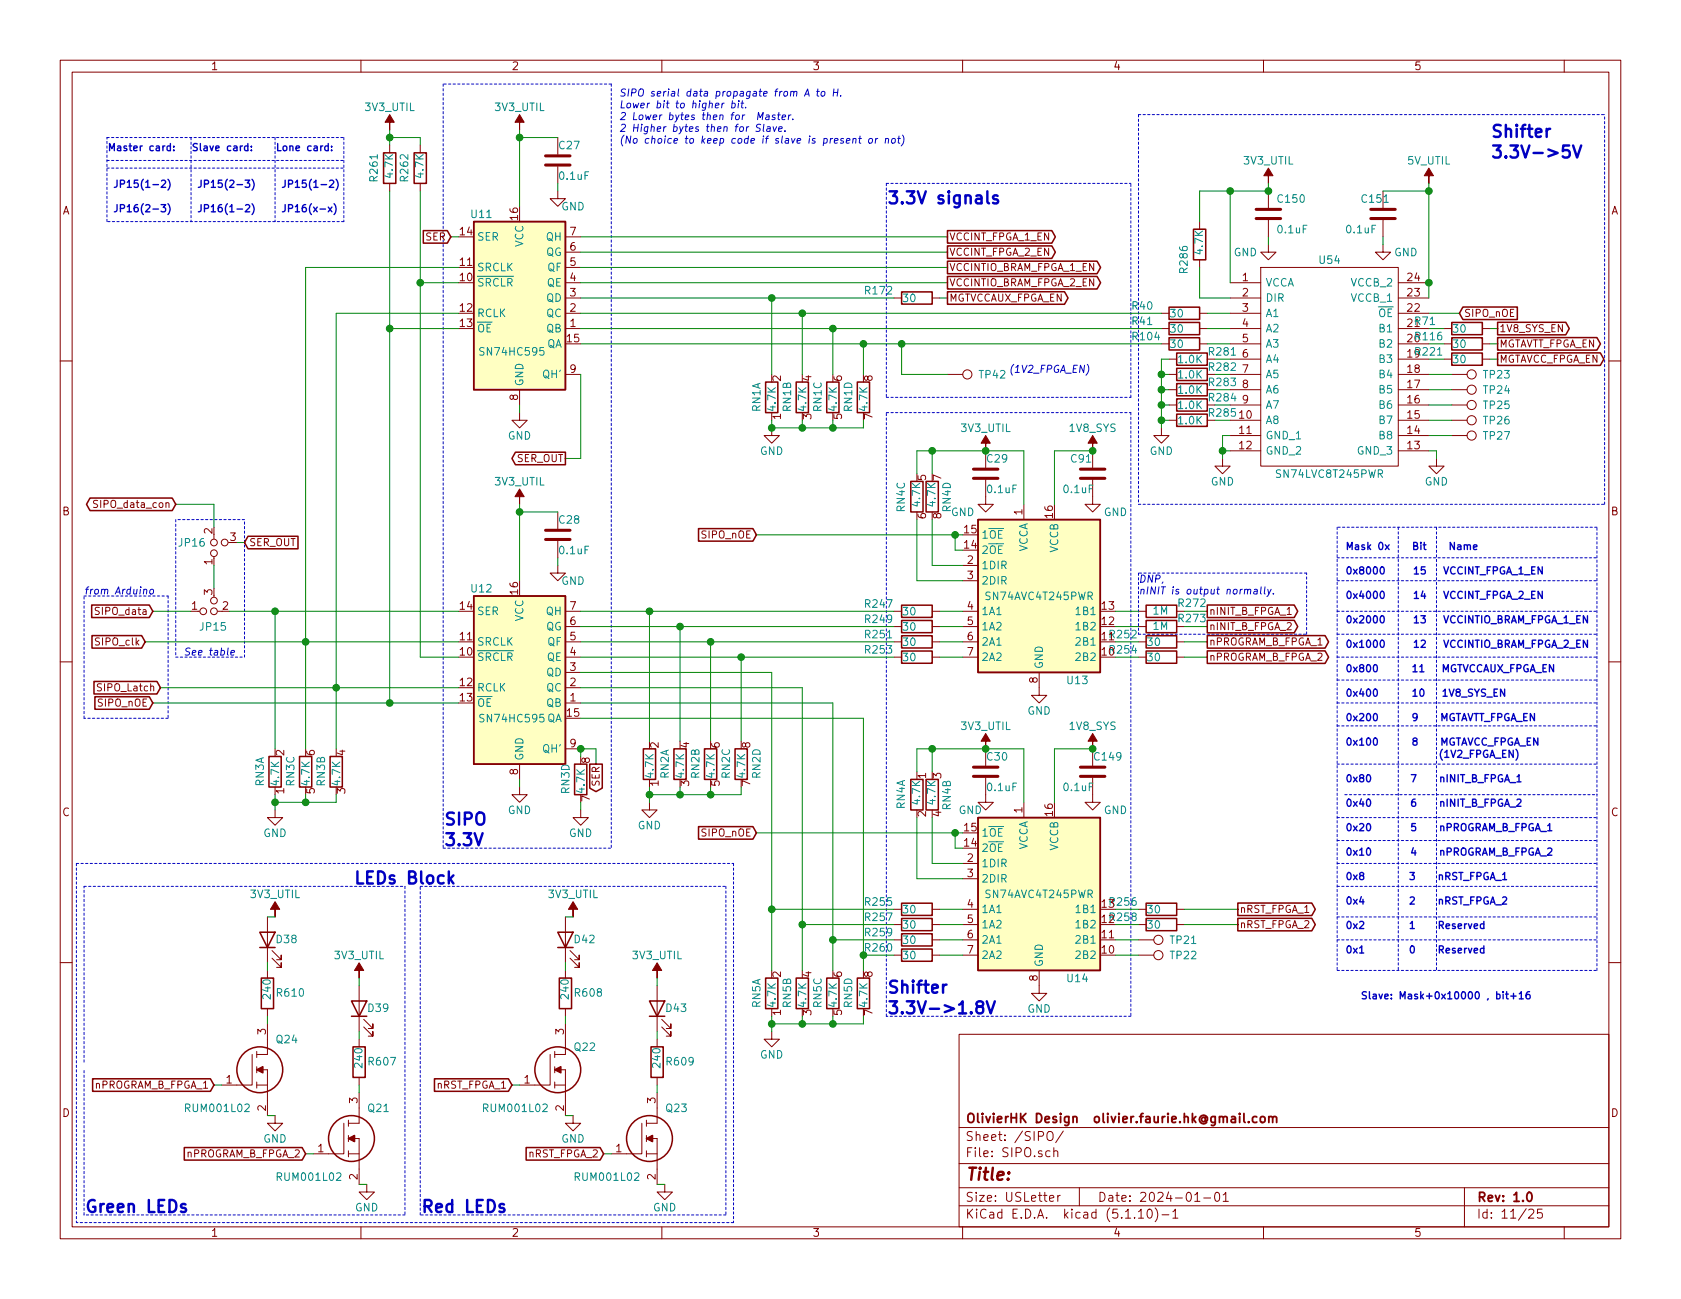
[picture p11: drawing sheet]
<svg xmlns="http://www.w3.org/2000/svg" width="279mm" height="216mm" viewBox="0 0 279 216" stroke-linecap="round" stroke-linejoin="round" font-family="sans-serif">
<defs><g id="words">
<g font-size="2.8" fill="#0000c2">
<text x="247.6" y="22.9">Shifter</text>
<text x="247.6" y="26.3">3.3V-&gt;5V</text>
<text x="147.3" y="33.9">3.3V signals</text>
<text x="73.7" y="137.2">SIPO</text>
<text x="73.7" y="140.6">3.3V</text>
<text x="57.9" y="146.9">LEDs Block</text>
<text x="147.3" y="165.1">Shifter</text>
<text x="147.3" y="168.5">3.3V-&gt;1.8V</text>
<text x="14" y="201.5">Green LEDs</text>
<text x="69.8" y="201.5">Red LEDs</text>
</g>
<text font-size="2.8" fill="#840000" x="160.4" y="196.2">Title:</text>
<g font-size="2.1" fill="#840000">
<text x="160.4" y="189.6">Sheet: /SIPO/</text>
<text x="160.4" y="186.6">OlivierHK Design olivier.faurie.hk@gmail.com</text>
<text x="160.4" y="192.3">File: SIPO.sch</text>
<text x="160.4" y="202.5">KiCad E.D.A. kicad (5.1.10)-1</text>
<text x="160.4" y="199.7">Size: USLetter</text>
<text x="182.4" y="199.7">Date: 2024-01-01</text>
<text x="245.4" y="199.7">Rev: 1.0</text>
<text x="245.4" y="202.5">Id: 11/25</text>
</g>
<g font-size="1.8" fill="#840000">
<text x="35" y="11.6">1</text>
<text x="85" y="11.6">2</text>
<text x="135" y="11.6">3</text>
<text x="185" y="11.6">4</text>
<text x="235" y="11.6">5</text>
<text x="10.4" y="35.6">A</text>
<text x="267.8" y="35.6">A</text>
<text x="76.5" y="39.1">14</text>
<text x="86.1" y="36.5" transform="rotate(-90 86.1 36.5)">16</text>
<text x="94.8" y="41.7">6</text>
<text x="94.8" y="39.1">7</text>
<text x="76.5" y="46.7">10</text>
<text x="76.5" y="44.2">11</text>
<text x="94.8" y="46.7">4</text>
<text x="94.8" y="44.2">5</text>
<text x="206.5" y="46.7">1</text>
<text x="234" y="46.7">24</text>
<text x="76.5" y="51.8">12</text>
<text x="94.8" y="51.8">2</text>
<text x="94.8" y="49.3">3</text>
<text x="206.5" y="49.3">2</text>
<text x="206.5" y="51.8">3</text>
<text x="234" y="49.3">23</text>
<text x="234" y="51.8">22</text>
<text x="76.5" y="54.4">13</text>
<text x="94.3" y="56.9">15</text>
<text x="94.8" y="54.4">1</text>
<text x="206.5" y="54.4">4</text>
<text x="206.5" y="56.9">5</text>
<text x="206.5" y="59.4">6</text>
<text x="94.8" y="62">9</text>
<text x="129.8" y="63.3" transform="rotate(-90 129.8 63.3)">2</text>
<text x="134.9" y="63.3" transform="rotate(-90 134.9 63.3)">4</text>
<text x="140" y="63.3" transform="rotate(-90 140 63.3)">6</text>
<text x="145" y="63.3" transform="rotate(-90 145 63.3)">8</text>
<text x="206.5" y="62">7</text>
<text x="206.5" y="64.5">8</text>
<text x="234" y="62">18</text>
<text x="234" y="64.5">17</text>
<text x="86.1" y="66.5" transform="rotate(-90 86.1 66.5)">8</text>
<text x="129.8" y="69.7" transform="rotate(-90 129.8 69.7)">1</text>
<text x="134.9" y="69.7" transform="rotate(-90 134.9 69.7)">3</text>
<text x="140" y="69.7" transform="rotate(-90 140 69.7)">5</text>
<text x="145" y="69.7" transform="rotate(-90 145 69.7)">7</text>
<text x="206" y="69.6">10</text>
<text x="206.5" y="67.1">9</text>
<text x="234" y="67.1">16</text>
<text x="234" y="69.6">15</text>
<text x="206" y="72.1">11</text>
<text x="206" y="74.7">12</text>
<text x="234" y="72.1">14</text>
<text x="234" y="74.7">13</text>
<text x="153.9" y="79.9" transform="rotate(-90 153.9 79.9)">5</text>
<text x="156.5" y="79.9" transform="rotate(-90 156.5 79.9)">7</text>
<text x="10.4" y="85.6">B</text>
<text x="35.3" y="88.7" transform="rotate(-90 35.3 88.7)">2</text>
<text x="38.3" y="89.9">3</text>
<text x="153.9" y="86.2" transform="rotate(-90 153.9 86.2)">6</text>
<text x="156.5" y="86.2" transform="rotate(-90 156.5 86.2)">8</text>
<text x="160.3" y="88.6">15</text>
<text x="169.9" y="85.6" transform="rotate(-90 169.9 85.6)">1</text>
<text x="175" y="86.1" transform="rotate(-90 175 86.1)">16</text>
<text x="267.8" y="85.6">B</text>
<text x="35.3" y="93.9" transform="rotate(-90 35.3 93.9)">1</text>
<text x="160.3" y="91.2">14</text>
<text x="160.8" y="93.7">2</text>
<text x="31.9" y="101.3">1</text>
<text x="35.3" y="98.9" transform="rotate(-90 35.3 98.9)">3</text>
<text x="37" y="101.3">2</text>
<text x="76.5" y="101.3">14</text>
<text x="86.1" y="98.8" transform="rotate(-90 86.1 98.8)">16</text>
<text x="94.8" y="101.3">7</text>
<text x="160.8" y="96.3">3</text>
<text x="160.8" y="101.3">4</text>
<text x="183.2" y="101.3">13</text>
<text x="76.5" y="106.4">11</text>
<text x="94.8" y="106.4">5</text>
<text x="94.8" y="103.9">6</text>
<text x="160.8" y="103.9">5</text>
<text x="160.8" y="106.4">6</text>
<text x="183.2" y="106.4">11R252</text>
<text x="183.2" y="103.9">12</text>
<text x="76.5" y="109">10</text>
<text x="94.8" y="111.5">3</text>
<text x="94.8" y="109">4</text>
<text x="160.8" y="109">7</text>
<text x="172.5" y="113.5" transform="rotate(-90 172.5 113.5)">8</text>
<text x="183.2" y="109">10R254</text>
<text x="76.5" y="114">12</text>
<text x="76.5" y="116.6">13</text>
<text x="94.3" y="119.1">15</text>
<text x="94.8" y="116.6">1</text>
<text x="94.8" y="114">2</text>
<text x="47.2" y="125.6" transform="rotate(-90 47.2 125.6)">2</text>
<text x="52.3" y="125.6" transform="rotate(-90 52.3 125.6)">6</text>
<text x="57.4" y="125.6" transform="rotate(-90 57.4 125.6)">4</text>
<text x="94.8" y="124.2">9</text>
<text x="109.5" y="124.3" transform="rotate(-90 109.5 124.3)">2</text>
<text x="114.6" y="124.3" transform="rotate(-90 114.6 124.3)">4</text>
<text x="119.6" y="124.3" transform="rotate(-90 119.6 124.3)">6</text>
<text x="124.7" y="124.3" transform="rotate(-90 124.7 124.3)">8</text>
<text x="47.2" y="131.9" transform="rotate(-90 47.2 131.9)">1</text>
<text x="52.3" y="131.9" transform="rotate(-90 52.3 131.9)">5</text>
<text x="57.4" y="131.9" transform="rotate(-90 57.4 131.9)">3</text>
<text x="86.1" y="128.8" transform="rotate(-90 86.1 128.8)">8</text>
<text x="98" y="126.8" transform="rotate(-90 98 126.8)">8</text>
<text x="109.5" y="130.7" transform="rotate(-90 109.5 130.7)">1</text>
<text x="114.6" y="130.7" transform="rotate(-90 114.6 130.7)">3</text>
<text x="119.6" y="130.7" transform="rotate(-90 119.6 130.7)">5</text>
<text x="124.7" y="130.7" transform="rotate(-90 124.7 130.7)">7</text>
<text x="153.9" y="129.4" transform="rotate(-90 153.9 129.4)">1</text>
<text x="156.5" y="129.4" transform="rotate(-90 156.5 129.4)">3</text>
<text x="10.4" y="135.6">C</text>
<text x="98" y="133.2" transform="rotate(-90 98 133.2)">7</text>
<text x="153.9" y="135.7" transform="rotate(-90 153.9 135.7)">2</text>
<text x="156.5" y="135.7" transform="rotate(-90 156.5 135.7)">4</text>
<text x="169.9" y="135.1" transform="rotate(-90 169.9 135.1)">1</text>
<text x="175" y="135.6" transform="rotate(-90 175 135.6)">16</text>
<text x="267.8" y="135.6">C</text>
<text x="160.3" y="140.7">14</text>
<text x="160.3" y="138.2">15</text>
<text x="160.8" y="143.3">2</text>
<text x="160.8" y="145.8">3</text>
<text x="160.8" y="150.9">4</text>
<text x="160.8" y="153.4">5</text>
<text x="160.8" y="156">6</text>
<text x="183.2" y="156">11</text>
<text x="183.2" y="153.4">12R258</text>
<text x="183.2" y="150.9">13R256</text>
<text x="160.8" y="158.5">7</text>
<text x="183.2" y="158.5">10</text>
<text x="129.8" y="162.4" transform="rotate(-90 129.8 162.4)">2</text>
<text x="134.9" y="162.4" transform="rotate(-90 134.9 162.4)">4</text>
<text x="140" y="162.4" transform="rotate(-90 140 162.4)">6</text>
<text x="145" y="162.4" transform="rotate(-90 145 162.4)">8</text>
<text x="172.5" y="163" transform="rotate(-90 172.5 163)">8</text>
<text x="44.2" y="171.9" transform="rotate(-90 44.2 171.9)">3</text>
<text x="93.7" y="171.9" transform="rotate(-90 93.7 171.9)">3</text>
<text x="129.8" y="168.8" transform="rotate(-90 129.8 168.8)">1</text>
<text x="134.9" y="168.8" transform="rotate(-90 134.9 168.8)">3</text>
<text x="140" y="168.8" transform="rotate(-90 140 168.8)">5</text>
<text x="145" y="168.8" transform="rotate(-90 145 168.8)">7</text>
<text x="10.4" y="185.6">D</text>
<text x="37.6" y="180.1">1</text>
<text x="44.2" y="184.6" transform="rotate(-90 44.2 184.6)">2</text>
<text x="59.4" y="183.4" transform="rotate(-90 59.4 183.4)">3</text>
<text x="87.1" y="180.1">1</text>
<text x="93.7" y="184.6" transform="rotate(-90 93.7 184.6)">2</text>
<text x="109" y="183.4" transform="rotate(-90 109 183.4)">3</text>
<text x="267.8" y="185.6">D</text>
<text x="52.9" y="191.5">1</text>
<text x="102.4" y="191.5">1</text>
<text x="59.4" y="196.1" transform="rotate(-90 59.4 196.1)">2</text>
<text x="109" y="196.1" transform="rotate(-90 109 196.1)">2</text>
<text x="35" y="205.5">1</text>
<text x="85" y="205.5">2</text>
<text x="135" y="205.5">3</text>
<text x="185" y="205.5">4</text>
<text x="235" y="205.5">5</text>
</g>
<g font-size="1.8" fill="#008484">
<text x="60.8" y="18.5">3V3_UTIL</text>
<text x="82.3" y="18.5">3V3_UTIL</text>
<text x="65.3" y="29.5" transform="rotate(-90 65.3 29.5)">4.7K</text>
<text x="70.4" y="29.5" transform="rotate(-90 70.4 29.5)">4.7K</text>
<text x="93" y="24.8">C27</text>
<text x="93.1" y="29.9">0.1uF</text>
<text x="206.8" y="27.4">3V3_UTIL</text>
<text x="234" y="27.4">5V_UTIL</text>
<text x="62.8" y="30" transform="rotate(-90 62.8 30)">R261</text>
<text x="67.9" y="30" transform="rotate(-90 67.9 30)">R262</text>
<text x="93.3" y="35">GND</text>
<text x="212.5" y="33.7">C150</text>
<text x="226.5" y="33.7">C151</text>
<text x="78.4" y="36.2">U11</text>
<text x="79.2" y="40">SER</text>
<text x="87" y="41.1" transform="rotate(-90 87 41.1)">VCC</text>
<text x="90.8" y="40">QH</text>
<text x="212.5" y="38.8">0.1uF</text>
<text x="223.9" y="38.8">0.1uF</text>
<text x="79.2" y="47.6">SRCLR</text>
<text x="79.2" y="45.1">SRCLK</text>
<text x="90.7" y="42.5">QG</text>
<text x="90.9" y="47.6">QE</text>
<text x="91" y="45.1">QF</text>
<text x="197.4" y="45.3" transform="rotate(-90 197.4 45.3)">R286</text>
<text x="199.9" y="42.2" transform="rotate(-90 199.9 42.2)">4.7K</text>
<text x="205.1" y="42.6">GND</text>
<text x="210.3" y="47.6">VCCA</text>
<text x="219.4" y="43.9">U54</text>
<text x="224.7" y="47.6">VCCB_2</text>
<text x="231.7" y="42.6">GND</text>
<text x="79.2" y="52.7">RCLK</text>
<text x="90.8" y="52.7">QC</text>
<text x="90.8" y="50.2">QD</text>
<text x="143.9" y="48.9">R172</text>
<text x="150.2" y="50.2">30</text>
<text x="188.2" y="51.5">R40</text>
<text x="194.6" y="52.8">30</text>
<text x="210.3" y="50.2">DIR</text>
<text x="210.3" y="52.7">A1</text>
<text x="224.7" y="50.2">VCCB_1</text>
<text x="229.1" y="52.7">OE</text>
<text x="79.2" y="55.2">OE</text>
<text x="80.1" y="59.1">SN74HC595</text>
<text x="90.8" y="55.2">QB</text>
<text x="90.8" y="57.8">QA</text>
<text x="188.2" y="54">R41</text>
<text x="188.4" y="56.6">R104</text>
<text x="194.6" y="55.3">30</text>
<text x="194.6" y="57.8">30</text>
<text x="210.3" y="55.2">A2</text>
<text x="210.3" y="57.8">A3</text>
<text x="229.4" y="55.2">B1</text>
<text x="229.4" y="57.8">B2</text>
<text x="234" y="54.4">21R71</text>
<text x="234" y="59.4">19R221</text>
<text x="241.6" y="55.3">30</text>
<text x="241.6" y="57.8">30</text>
<text x="87" y="64.3" transform="rotate(-90 87 64.3)">GND</text>
<text x="90.4" y="62.9">QH'</text>
<text x="162.8" y="62.9">TP42</text>
<text x="195.9" y="60.4">1.0K</text>
<text x="195.9" y="62.9">1.0K</text>
<text x="195.9" y="65.5">1.0K</text>
<text x="210.3" y="60.3">A4</text>
<text x="210.3" y="62.9">A5</text>
<text x="210.3" y="65.4">A6</text>
<text x="229.4" y="60.3">B3</text>
<text x="229.4" y="62.9">B4</text>
<text x="229.4" y="65.4">B5</text>
<text x="241.6" y="60.4">30</text>
<text x="246.7" y="62.9">TP23</text>
<text x="246.7" y="65.5">TP24</text>
<text x="126.4" y="68.5" transform="rotate(-90 126.4 68.5)">RN1A</text>
<text x="129" y="68.2" transform="rotate(-90 129 68.2)">4.7K</text>
<text x="131.5" y="68.4" transform="rotate(-90 131.5 68.4)">RN1B</text>
<text x="134" y="68.2" transform="rotate(-90 134 68.2)">4.7K</text>
<text x="136.6" y="68.4" transform="rotate(-90 136.6 68.4)">RN1C</text>
<text x="139.1" y="68.2" transform="rotate(-90 139.1 68.2)">4.7K</text>
<text x="141.7" y="68.4" transform="rotate(-90 141.7 68.4)">RN1D</text>
<text x="144.2" y="68.2" transform="rotate(-90 144.2 68.2)">4.7K</text>
<text x="159.8" y="71.8">3V3_UTIL</text>
<text x="177.8" y="71.8">1V8_SYS</text>
<text x="195.9" y="68">1.0K</text>
<text x="195.9" y="70.5">1.0K</text>
<text x="210.3" y="67.9">A7</text>
<text x="210.3" y="70.5">A8</text>
<text x="229.4" y="67.9">B6</text>
<text x="229.4" y="70.5">B7</text>
<text x="246.7" y="68">TP25</text>
<text x="246.7" y="70.5">TP26</text>
<text x="84.4" y="73.1">GND</text>
<text x="126.3" y="75.6">GND</text>
<text x="164.1" y="76.9">C29</text>
<text x="178.1" y="76.9">C91</text>
<text x="191.1" y="75.6">GND</text>
<text x="210.3" y="73">GND_1</text>
<text x="210.3" y="75.6">GND_2</text>
<text x="225.8" y="75.6">GND_3</text>
<text x="229.4" y="73">B8</text>
<text x="246.7" y="73.1">TP27</text>
<text x="82.3" y="80.7">3V3_UTIL</text>
<text x="164.2" y="82">0.1uF</text>
<text x="176.9" y="82">0.1uF</text>
<text x="201.2" y="80.7">GND</text>
<text x="212.4" y="79.4">SN74LVC8T245PWR</text>
<text x="236.8" y="80.7">GND</text>
<text x="93" y="87">C28</text>
<text x="150.4" y="85" transform="rotate(-90 150.4 85)">RN4C</text>
<text x="153" y="84.1" transform="rotate(-90 153 84.1)">4.7K</text>
<text x="155.5" y="84.1" transform="rotate(-90 155.5 84.1)">4.7K</text>
<text x="158" y="85" transform="rotate(-90 158 85)">RN4D</text>
<text x="158.1" y="85.8">GND</text>
<text x="163.1" y="89.5">1OE</text>
<text x="183.5" y="85.8">GND</text>
<text x="29.8" y="90.9">JP16</text>
<text x="93.1" y="92.1">0.1uF</text>
<text x="163.1" y="92.1">2OE</text>
<text x="163.1" y="94.6">1DIR</text>
<text x="170.8" y="91.9" transform="rotate(-90 170.8 91.9)">VCCA</text>
<text x="175.9" y="91.9" transform="rotate(-90 175.9 91.9)">VCCB</text>
<text x="78.4" y="98.5">U12</text>
<text x="93.3" y="97.2">GND</text>
<text x="143.9" y="101">R247</text>
<text x="163.1" y="97.2">2DIR</text>
<text x="164.1" y="99.7">SN74AVC4T245PWR</text>
<text x="196" y="100.9">R272</text>
<text x="33.4" y="104.8">JP15</text>
<text x="79.2" y="107.3">SRCLK</text>
<text x="79.2" y="102.2">SER</text>
<text x="87" y="103.3" transform="rotate(-90 87 103.3)">VCC</text>
<text x="90.7" y="104.8">QG</text>
<text x="90.8" y="102.2">QH</text>
<text x="91" y="107.3">QF</text>
<text x="143.9" y="103.6">R249</text>
<text x="143.9" y="106.1">R251</text>
<text x="150.2" y="102.3">30</text>
<text x="150.2" y="104.8">30</text>
<text x="150.2" y="107.4">30</text>
<text x="163.1" y="102.2">1A1</text>
<text x="163.1" y="104.8">1A2</text>
<text x="163.1" y="107.3">2A1</text>
<text x="179.1" y="107.3">2B1</text>
<text x="179.1" y="104.8">1B2</text>
<text x="179.1" y="102.2">1B1</text>
<text x="190.8" y="107.4">30</text>
<text x="191.7" y="102.2">1M</text>
<text x="191.7" y="104.7">1M</text>
<text x="196" y="103.4">R273</text>
<text x="79.2" y="109.9">SRCLR</text>
<text x="90.8" y="112.4">QD</text>
<text x="90.9" y="109.9">QE</text>
<text x="143.9" y="108.6">R253</text>
<text x="150.2" y="109.9">30</text>
<text x="163.1" y="109.9">2A2</text>
<text x="173.4" y="111.3" transform="rotate(-90 173.4 111.3)">GND</text>
<text x="177.4" y="113.7">U13</text>
<text x="179.1" y="109.9">2B2</text>
<text x="190.8" y="109.9">30</text>
<text x="79.2" y="114.9">RCLK</text>
<text x="79.2" y="117.5">OE</text>
<text x="90.8" y="117.5">QB</text>
<text x="90.8" y="114.9">QC</text>
<text x="170.8" y="118.8">GND</text>
<text x="80.1" y="120.1">SN74HC595 QA</text>
<text x="90.4" y="125.1">QH'</text>
<text x="159.8" y="121.3">3V3_UTIL</text>
<text x="177.8" y="121.3">1V8_SYS</text>
<text x="43.9" y="130.7" transform="rotate(-90 43.9 130.7)">RN3A</text>
<text x="46.4" y="130.4" transform="rotate(-90 46.4 130.4)">4.7K</text>
<text x="48.9" y="130.6" transform="rotate(-90 48.9 130.6)">RN3C</text>
<text x="51.5" y="130.4" transform="rotate(-90 51.5 130.4)">4.7K</text>
<text x="54" y="130.6" transform="rotate(-90 54 130.6)">RN3B</text>
<text x="56.6" y="130.4" transform="rotate(-90 56.6 130.4)">4.7K</text>
<text x="87" y="126.5" transform="rotate(-90 87 126.5)">GND</text>
<text x="94.7" y="131.9" transform="rotate(-90 94.7 131.9)">RN3D</text>
<text x="97.2" y="131.7" transform="rotate(-90 97.2 131.7)">4.7K</text>
<text x="108.6" y="129.2" transform="rotate(-90 108.6 129.2)">4.7K</text>
<text x="111.2" y="129.4" transform="rotate(-90 111.2 129.4)">RN2A</text>
<text x="113.7" y="129.2" transform="rotate(-90 113.7 129.2)">4.7K</text>
<text x="116.3" y="129.3" transform="rotate(-90 116.3 129.3)">RN2B</text>
<text x="118.8" y="129.2" transform="rotate(-90 118.8 129.2)">4.7K</text>
<text x="121.3" y="129.3" transform="rotate(-90 121.3 129.3)">RN2C</text>
<text x="123.9" y="129.2" transform="rotate(-90 123.9 129.2)">4.7K</text>
<text x="126.4" y="129.3" transform="rotate(-90 126.4 129.3)">RN2D</text>
<text x="164.1" y="126.4">C30</text>
<text x="164.2" y="131.5">0.1uF</text>
<text x="176.9" y="131.5">0.1uF</text>
<text x="182" y="126.4">C149</text>
<text x="84.4" y="135.3">GND</text>
<text x="106" y="137.8">GND</text>
<text x="150.4" y="134.5" transform="rotate(-90 150.4 134.5)">RN4A</text>
<text x="153" y="133.6" transform="rotate(-90 153 133.6)">4.7K</text>
<text x="155.5" y="133.6" transform="rotate(-90 155.5 133.6)">4.7K</text>
<text x="158" y="134.6" transform="rotate(-90 158 134.6)">RN4B</text>
<text x="159.3" y="135.3">GND</text>
<text x="183.5" y="135.3">GND</text>
<text x="43.8" y="139.1">GND</text>
<text x="94.6" y="139.1">GND</text>
<text x="163.1" y="141.6">2OE</text>
<text x="163.1" y="139.1">1OE</text>
<text x="170.8" y="141.4" transform="rotate(-90 170.8 141.4)">VCCA</text>
<text x="175.9" y="141.4" transform="rotate(-90 175.9 141.4)">VCCB</text>
<text x="41.7" y="149.3">3V3_UTIL</text>
<text x="91.2" y="149.3">3V3_UTIL</text>
<text x="163.1" y="144.1">1DIR</text>
<text x="163.1" y="146.7">2DIR</text>
<text x="164.1" y="149.3">SN74AVC4T245PWR</text>
<text x="143.9" y="150.5">R255</text>
<text x="143.9" y="153.1">R257</text>
<text x="143.9" y="155.6">R259</text>
<text x="150.2" y="151.8">30</text>
<text x="150.2" y="154.4">30</text>
<text x="163.1" y="151.8">1A1</text>
<text x="163.1" y="154.3">1A2</text>
<text x="179.1" y="154.3">1B2</text>
<text x="179.1" y="151.8">1B1</text>
<text x="190.8" y="151.8">30</text>
<text x="190.8" y="154.4">30</text>
<text x="46" y="156.8">D38</text>
<text x="55.7" y="159.4">3V3_UTIL</text>
<text x="95.5" y="156.8">D42</text>
<text x="105.2" y="159.4">3V3_UTIL</text>
<text x="143.9" y="158.2">R260</text>
<text x="150.2" y="156.9">30</text>
<text x="150.2" y="159.4">30</text>
<text x="163.1" y="156.8">2A1</text>
<text x="163.1" y="159.4">2A2</text>
<text x="173.4" y="160.8" transform="rotate(-90 173.4 160.8)">GND</text>
<text x="179.1" y="159.4">2B2</text>
<text x="179.1" y="156.8">2B1</text>
<text x="194.6" y="156.9">TP21</text>
<text x="194.6" y="159.4">TP22</text>
<text x="45" y="165.9" transform="rotate(-90 45 165.9)">240</text>
<text x="46.2" y="165.7">R610</text>
<text x="94.5" y="165.9" transform="rotate(-90 94.5 165.9)">240</text>
<text x="95.7" y="165.7">R608</text>
<text x="126.4" y="167.5" transform="rotate(-90 126.4 167.5)">RN5A</text>
<text x="129" y="167.3" transform="rotate(-90 129 167.3)">4.7K</text>
<text x="131.5" y="167.4" transform="rotate(-90 131.5 167.4)">RN5B</text>
<text x="134" y="167.3" transform="rotate(-90 134 167.3)">4.7K</text>
<text x="136.6" y="167.4" transform="rotate(-90 136.6 167.4)">RN5C</text>
<text x="139.1" y="167.3" transform="rotate(-90 139.1 167.3)">4.7K</text>
<text x="141.7" y="167.4" transform="rotate(-90 141.7 167.4)">RN5D</text>
<text x="144.2" y="167.3" transform="rotate(-90 144.2 167.3)">4.7K</text>
<text x="177.4" y="163.2">U14</text>
<text x="46" y="173.4">Q24</text>
<text x="61.2" y="168.2">D39</text>
<text x="110.8" y="168.2">D43</text>
<text x="170.8" y="168.3">GND</text>
<text x="60.2" y="177.3" transform="rotate(-90 60.2 177.3)">240</text>
<text x="61.4" y="177.1">R607</text>
<text x="95.5" y="174.7">Q22</text>
<text x="109.8" y="177.3" transform="rotate(-90 109.8 177.3)">240</text>
<text x="110.9" y="177.1">R609</text>
<text x="126.3" y="175.9">GND</text>
<text x="31.1" y="184.8">RUM001L02</text>
<text x="61.2" y="184.8">Q21</text>
<text x="80.6" y="184.8">RUM001L02</text>
<text x="110.8" y="184.8">Q23</text>
<text x="43.8" y="189.9">GND</text>
<text x="93.3" y="189.9">GND</text>
<text x="46.4" y="196.3">RUM001L02</text>
<text x="95.9" y="196.3">RUM001L02</text>
<text x="59" y="201.3">GND</text>
<text x="108.5" y="201.3">GND</text>
</g>
<g font-size="1.8" fill="#008400">
<text x="201.1" y="59.1">R281</text>
<text x="234" y="56.9">20R116</text>
<text x="201.1" y="61.6">R282</text>
<text x="201.1" y="64.2">R283</text>
<text x="201.1" y="66.7">R284</text>
<text x="201.1" y="69.3">R285</text>
</g>
<g font-size="1.7" fill="#0000c2">
<text x="102.9" y="16.1">SIPO serial data propagate from A to H.</text>
<text x="102.9" y="18">Lower bit to higher bit.</text>
<text x="102.9" y="20">2 Lower bytes then for Master.</text>
<text x="102.9" y="21.9">2 Higher bytes then for Slave.</text>
<text x="102.9" y="23.9">(No choice to keep code if slave is present or not)</text>
<text x="17.8" y="25.1">Master card:</text>
<text x="31.7" y="25.1">Slave card:</text>
<text x="45.7" y="25.1">Lone card:</text>
<text x="18.2" y="31.2">JP15(1-2)</text>
<text x="18.2" y="35.3">JP16(2-3)</text>
<text x="32.2" y="31.2">JP15(2-3)</text>
<text x="32.2" y="35.3">JP16(1-2)</text>
<text x="46.2" y="31.2">JP15(1-2)</text>
<text x="46.2" y="35.3">JP16(x-x)</text>
<text x="167.6" y="62">(1V2_FPGA_EN)</text>
<text x="223.5" y="91.4">Mask 0x</text>
<text x="223.5" y="95.5">0x8000</text>
<text x="234.6" y="95.5">VCCINT_FPGA_1_EN</text>
<text x="235.9" y="91.4">Name</text>
<text x="14" y="98.8">from Arduino</text>
<text x="189.2" y="96.9">DNP,</text>
<text x="189.2" y="98.8">nINIT is output normally.</text>
<text x="223.5" y="99.5">0x4000</text>
<text x="234.6" y="99.5">VCCINT_FPGA_2_EN</text>
<text x="223.5" y="103.6">0x2000</text>
<text x="223.5" y="107.7">0x1000</text>
<text x="234.6" y="103.6">VCCINTIO_BRAM_FPGA_1_EN</text>
<text x="234.6" y="107.7">VCCINTIO_BRAM_FPGA_2_EN</text>
<text x="30.5" y="109">See table</text>
<text x="223.5" y="111.7">0x800</text>
<text x="234.2" y="111.7">MGTVCCAUX_FPGA_EN</text>
<text x="223.5" y="115.8">0x400</text>
<text x="223.5" y="119.9">0x200</text>
<text x="233.7" y="119.9">MGTAVTT_FPGA_EN</text>
<text x="234.2" y="115.8">1V8_SYS_EN</text>
<text x="223.5" y="123.9">0x100</text>
<text x="233.7" y="123.9">MGTAVCC_FPGA_EN</text>
<text x="223.5" y="130">0x80</text>
<text x="233.2" y="130">nINIT_B_FPGA_1</text>
<text x="223.5" y="134.1">0x40</text>
<text x="233.2" y="134.1">nINIT_B_FPGA_2</text>
<text x="223.5" y="138.2">0x20</text>
<text x="223.5" y="142.2">0x10</text>
<text x="233.2" y="138.2">nPROGRAM_B_FPGA_1</text>
<text x="233.2" y="142.2">nPROGRAM_B_FPGA_2</text>
<text x="223.5" y="146.3">0x8</text>
<text x="232.8" y="146.3">nRST_FPGA_1</text>
<text x="223.5" y="150.3">0x4</text>
<text x="223.5" y="154.4">0x2</text>
<text x="232.8" y="150.3">nRST_FPGA_2</text>
<text x="223.5" y="158.5">0x1</text>
<text x="226.1" y="166.1">Slave: Mask+0x10000 , bit+16</text>
</g>
<g font-size="1.7" fill="#840000">
<text x="70.8" y="40">SER</text>
<text x="157.7" y="40">VCCINT_FPGA_1_EN</text>
<text x="157.7" y="47.6">VCCINTIO_BRAM_FPGA_2_EN</text>
<text x="157.7" y="45">VCCINTIO_BRAM_FPGA_1_EN</text>
<text x="157.7" y="42.5">VCCINT_FPGA_2_EN</text>
<text x="157.7" y="50.1">MGTVCCAUX_FPGA_EN</text>
<text x="243.3" y="52.7">SIPO_nOE</text>
<text x="249.2" y="57.7">MGTAVTT_FPGA_EN</text>
<text x="249.2" y="55.2">1V8_SYS_EN</text>
<text x="249.2" y="60.3">MGTAVCC_FPGA_EN</text>
<text x="85.9" y="76.8">SER_OUT</text>
<text x="16.3" y="84.4">SIPO_data_con</text>
<text x="116.7" y="89.5">SIPO_nOE</text>
<text x="41.4" y="90.8">SER_OUT</text>
<text x="16.2" y="107.3">SIPO_clk</text>
<text x="16.4" y="102.2">SIPO_data</text>
<text x="200.9" y="107.3">nPROGRAM_B_FPGA_1</text>
<text x="200.9" y="104.7">nINIT_B_FPGA_2</text>
<text x="200.9" y="102.2">nINIT_B_FPGA_1</text>
<text x="200.9" y="109.8">nPROGRAM_B_FPGA_2</text>
<text x="16.4" y="117.4">SIPO_nOE</text>
<text x="16.6" y="114.9">SIPO_Latch</text>
<text x="99.6" y="130.7" transform="rotate(-90 99.6 130.7)">SER</text>
<text x="116.7" y="139">SIPO_nOE</text>
<text x="206" y="154.3">nRST_FPGA_2</text>
<text x="206" y="151.7">nRST_FPGA_1</text>
<text x="15.6" y="180.9">nPROGRAM_B_FPGA_1</text>
<text x="72.6" y="180.9">nRST_FPGA_1</text>
<text x="30.8" y="192.4">nPROGRAM_B_FPGA_2</text>
<text x="87.9" y="192.4">nRST_FPGA_2</text>
</g>
</g></defs>
<g fill="none" stroke="#840000" stroke-width=".17">
<path d="M10 10h259.4v195.9h-259.4zM12 12h255.4v191.9h-255.4zM60 10v2M110 10v2M160 10v2M210 10v2M260 10v2M64.8 24.1v1.3M64.8 30.5v1.3M69.8 24.1v1.3M69.8 30.5v1.3M92.7 31.8v1.2h1.3l-1.3 1.3-1.3-1.3h1.3"/>
<path d="M92.7 22.9v2.8M92.7 27.7v2.8M94 39.4h2.5M199.4 36.8v1.3M210.8 31.8v2.7M210.8 36.6v2.8M229.9 31.8v2.7M229.9 36.6v2.8M10 60h2M94 47h2.5M94 49.5h2.5M94 52.1h2.5"/>
<path d="M94 54.6h2.5M94 44.5h2.5M94 41.9h2.5M148.6 49.5h1.3M154.9 49.5h1.3M193 52.1h1.3M193 54.6h1.3M193 57.2h1.3M194.3 59.7h1.3M199.4 52.1h1.3M199.4 54.6h1.3M199.4 57.2h1.3"/>
<path d="M199.4 43.2v1.3M204.5 47h5M204.5 49.5h5M204.5 52.1h5M204.5 54.6h5M204.5 57.2h5M204.5 59.7h5M209.5 44.5h22.9v33h-22.9zM210.8 40.6v1.3h1.3l-1.3 1.3-1.3-1.3h1.3M229.9 40.6v1.3h1.2l-1.2 1.3-1.3-1.3h1.3M232.4 47h5.1M232.4 49.5h5.1"/>
<path d="M232.4 52.1h5.1M232.4 54.6h5.1M232.4 57.2h5.1M232.4 59.7h5.1M240 54.6h1.3M240 57.2h1.3M240 59.7h1.3M246.4 54.6h1.2M246.4 57.2h1.2M246.4 59.7h1.2M267.4 60h2M86.4 68.6v1.3h1.2l-1.2 1.2-1.3-1.2h1.3"/>
<path d="M86.4 64.8v2.5M94 62.2h2.5M128.3 71.1v1.3h1.2l-1.2 1.3-1.3-1.3h1.3M157.5 62.2h2.5M163.8 79.8v4h1.3l-1.3 1.3-1.2-1.3h1.2M163.8 74.9v2.8M181.6 79.8v4h1.3l-1.3 1.3-1.3-1.3h1.3M181.6 74.9v2.8M193 71.1v1.3h1.3l-1.3 1.3-1.2-1.3h1.2M194.3 62.2h1.3M194.3 64.8h1.3M194.3 67.3h1.3"/>
<path d="M194.3 69.9h1.3M203.2 76.2v1.3h1.3l-1.3 1.2-1.3-1.2h1.3M204.5 62.2h5M204.5 64.8h5M204.5 67.3h5M204.5 69.9h5M204.5 72.4h5M204.5 74.9h5M232.4 62.2h5.1M232.4 64.8h5.1M232.4 67.3h5.1M232.4 69.9h5.1"/>
<path d="M232.4 72.4h5.1M232.4 74.9h5.1M238.8 76.2v1.3h1.2l-1.2 1.2-1.3-1.2h1.3M241.3 62.2h2.5M241.3 64.8h2.5M241.3 67.3h2.5M241.3 69.9h2.5M241.3 72.4h2.5M16.2 83.2h-.4l-.2 .1v.3l.5 .2 .1 .3-.2 .3-.5-.1M35.6 92.6v.2zM35.6 88.8v.7zM92.7 94v1.3h1.3l-1.3 1.2-1.3-1.2h1.3"/>
<path d="M92.7 85.1v2.8M92.7 89.9v2.8M160 94h2.6M160 96.5h2.6M170.2 83.8v2.6M10 110h2M16.5 101l-.4-.1-.2 .1v.4l.5 .2 .1 .3-.2 .2h-.5M32.9 101.6h.2zM36.2 101.6h.8zM94 101.6h2.5M94 104.1h2.5M94 116.8h2.5"/>
<path d="M94 114.3h2.5M94 111.8h2.5M94 109.2h2.5M94 106.7h2.5M148.6 101.6h1.3M148.6 104.1h1.3M148.6 109.2h1.3M148.6 106.7h1.3M154.9 101.6h1.3M154.9 104.1h1.3M154.9 109.2h1.3M154.9 106.7h1.3"/>
<path d="M160 101.6h2.6M160 104.1h2.6M160 109.2h2.6M160 106.7h2.6M172.7 111.8v3.8h1.3l-1.3 1.2-1.3-1.2h1.3M189.2 101.6h1.3M189.2 104.1h1.3M189.2 109.2h1.3M189.2 106.7h1.3M195.6 104.1h1.2M195.6 109.2h1.2M195.6 106.7h1.2"/>
<path d="M213.9 102.1h.7M267.4 110h2M45.7 134.6v1.3h1.3l-1.3 1.3-1.3-1.3h1.3M86.4 130.8v1.3h1.2l-1.2 1.3-1.3-1.3h1.3M86.4 127v2.5M94 124.5h2.5M96.5 134.6v1.3h1.3l-1.3 1.3-1.3-1.3h1.3M107.9 133.4v1.2h1.3l-1.3 1.3-1.2-1.3h1.2M163.8 129.3v4.1h1.3l-1.3 1.2-1.2-1.2h1.2M163.8 124.5v2.8M170.2 133.4v2.5M181.6 129.3v4.1h1.3l-1.3 1.2-1.3-1.2h1.3"/>
<path d="M181.6 124.5v2.8M10 160h2M44.4 152.4v7.6M45.2 159.3l1.5 1.5v-.8v.8h-.7M45.2 158l1.5 1.5v-.7v.7h-.7M94 152.4v7.6M94.7 159.3l1.6 1.5v-.8v.8h-.8M94.7 158l1.6 1.5v-.7v.7h-.8M148.6 156.2h1.3M148.6 158.8h1.3M148.6 151.1h1.3M148.6 153.7h1.3"/>
<path d="M154.9 156.2h1.3M154.9 158.8h1.3M154.9 151.1h1.3M154.9 153.7h1.3M160 156.2h2.6M160 158.8h2.6M160 151.1h2.6M160 153.7h2.6M160 143.5h2.6M160 146.1h2.6M189.2 156.2h2.6M189.2 158.8h2.6"/>
<path d="M189.2 151.1h1.3M189.2 153.7h1.3M195.6 151.1h1.2M195.6 153.7h1.2M267.4 160h2M41.9 175.3v5h-5.1M42.7 177.8h1.7v7.6M42.7 174.8v1M42.7 177.3v1M42.7 179.8v1M44.4 161.3v1.3M44.4 167.6v1.3"/>
<path d="M44.4 170.2v5.1h-1.7M59.7 163.8v7.7M59.7 172.7v1.3M59.7 179.1v1.2M60.5 170.7l1.5 1.5v-.7v.7h-.8M60.5 169.4l1.5 1.5v-.7v.7h-.8M91.4 175.3v5h-5M92.2 177.8h1.8v7.6M92.2 174.8v1M92.2 177.3v1M92.2 179.8v1M94 170.2v5.1h-1.8"/>
<path d="M94 161.3v1.3M94 167.6v1.3M109.2 163.8v7.7M109.2 172.7v1.3M109.2 179.1v1.2M110 170.7l1.5 1.5v-.7v.7h-.8M110 169.4l1.5 1.5v-.7v.7h-.8M128.3 171.5v1.2h1.2l-1.2 1.3-1.3-1.3h1.3M159.4 171.9h108v32h-108zM172.7 161.3v3.8h1.3l-1.3 1.3-1.3-1.3h1.3M42.7 180.3h1.7M45.7 185.4v1.3h1.3l-1.3 1.3-1.3-1.3h1.3"/>
<path d="M57.1 186.7v5.1h-5M57.9 189.2h1.8v7.7M57.9 191.8h1.8M57.9 186.2v1M57.9 188.7v1M57.9 191.3v1M59.7 181.6v5.1h-1.8M61 196.9v1.2h1.2l-1.2 1.3-1.3-1.3h1.3M92.2 180.3h1.8M95.2 185.4v1.3h1.3l-1.3 1.3-1.2-1.3h1.2M106.7 186.7v5.1h-5.1M107.4 189.2h1.8v7.7"/>
<path d="M107.4 191.8h1.8M107.4 186.2v1M107.4 188.7v1M107.4 191.3v1M109.2 181.6v5.1h-1.8M110.5 196.9v1.2h1.3l-1.3 1.3-1.3-1.3h1.3M159.4 197.4h108M159.4 193.4h108M159.4 187.4h108M174.1 188.3l.3-.2a.53 .53 0 0 1 .6 .5v.5a.51 .51 0 0 1-.8 .4 1.05 1.05 0 0 1-.1-1.2zM174.4 199.2l.8-.2-.1-.2-.4-.1-.3 .2 .1 .7h.6M174.5 191.3h-.4l-.3 .2 .1 .6 .2 .2 .4-.1"/>
<path d="M175.2 191.4v-.1a.37 .37 0 0 1 .6 .2v.8M175.2 190.8v1.5M175.8 198.7v1M176.2 198.7l-.3 .1-.1 .2M176.7 188l-1.2 1.9M179.4 197.4v3M198.6 198.6l.4-.4v1.5M198.6 199.7h.8M200.1 199.1h1.1M202 198.3l.4-.1a.94 .94 0 0 1 0 1.5l-.4-.2-.1-.4zM203.3 198.6l.4-.4v1.5M203.3 199.7h.9"/>
<path d="M243.4 197.4v6.5M60 203.9v2M110 203.9v2M159.4 200.4h108M160 203.9v2M189.2 201.4l.5-.4v1.5M189.2 202.5h.9M190.9 201h.3a.94 .94 0 0 1 0 1.5 .79 .79 0 0 1-.4-1.4zM192 200.8a1.71 1.71 0 0 1 0 2.2M193.1 201.9h1.2M194.9 201.4l.5-.4v1.5M194.9 202.5h.9"/>
<path d="M210 203.9v2M254.1 201.1l.2-.1h.4l.2 .1v.3l-.9 1.1h.9M256.3 201h-.7l-.1 .7 .2-.2 .5 .1 .2 .2-.1 .5a.61 .61 0 0 1-.7 .1l-.1-.1M260 203.9v2"/>
<circle cx="160.8" cy="62.2" r=".76"/>
<circle cx="244.6" cy="67.3" r=".76"/>
<circle cx="244.6" cy="62.2" r=".76"/>
<circle cx="244.6" cy="69.8" r=".76"/>
<circle cx="244.6" cy="72.4" r=".76"/>
<circle cx="244.6" cy="64.8" r=".76"/>
<circle cx="35.6" cy="91.9" r=".56"/>
<circle cx="35.6" cy="99.8" r=".56"/>
<circle cx="35.6" cy="90.2" r=".56"/>
<circle cx="37.3" cy="90.2" r=".56"/>
<circle cx="33.8" cy="101.6" r=".56"/>
<circle cx="35.6" cy="101.6" r=".56"/>
<circle cx="192.5" cy="156.2" r=".76"/>
<circle cx="192.5" cy="158.7" r=".76"/>
</g>
<path d="M207.5 186.4v.2M208.9 185.6h-.4l-.3 .3 .1 .5 .2 .2 .4-.1M209.5 185.7l.3-.1 .4 .1v.7l-.2 .2-.5-.2zM210.9 185.7l.2-.1h.4v1M210.9 185.6v1M211.5 185.8a.36 .36 0 0 1 .4-.2 .36 .36 0 0 1 .3 .2v.8M253.9 198.3l.4-.1a.94 .94 0 0 1 0 1.5 .79 .79 0 0 1-.4-1.4z" fill="none" stroke="#840000" stroke-width=".3"/>
<g fill="#840000" stroke="#840000" stroke-width=".17">
<path d="M59.7 160l.8 1.3h-.8v1.3v-1.3h-.8z"/>
<path d="M45.7 149.9l.8 1.2h-.8v1.3v-1.3h-.7z"/>
<path d="M95.2 149.9l.8 1.2h-.8v1.3v-1.3h-.7z"/>
<path d="M109.2 160l.8 1.3h-.8v1.3v-1.3h-.7z"/>
<path d="M210.8 27.9l.8 1.3h-.8v1.3v-1.3h-.7z"/>
<path d="M163.8 121.9l.8 1.3h-.8v1.3v-1.3h-.7z"/>
<path d="M181.6 121.9l.8 1.3h-.8v1.3v-1.3h-.8z"/>
<path d="M237.5 27.9l.8 1.3h-.8v1.3v-1.3h-.8z"/>
<path d="M64.8 19.1l.7 1.2h-.7v1.3v-1.3h-.8z"/>
<path d="M86.4 19.1l.7 1.2h-.7v1.3v-1.3h-.8z"/>
<path d="M86.4 81.3l.7 1.3h-.7v1.2v-1.2h-.8z"/>
<path d="M181.6 72.4l.8 1.3h-.8v1.2v-1.2h-.8z"/>
<path d="M163.8 72.4l.8 1.3h-.8v1.2v-1.2h-.7z"/>
</g>
<g fill="none" stroke="#840000" stroke-width=".25">
<path d="M63.8 25.4h2v5.1h-2zM68.8 25.4h2.1v5.1h-2.1zM70.4 38.3h3.9l.6 1.1-.6 1h-3.9zM78.7 36.8h15.3v28h-15.3zM157.5 38.3h17.3l.6 1.1-.6 1h-17.3zM198.4 38.1h2v5.1h-2zM149.9 48.5h5v2h-5zM157.5 48.5h19.4l.6 1-.6 1.1h-19.4zM157.5 45.9h24.8l.6 1.1-.6 1h-24.8zM157.5 43.4h24.8l.6 1.1-.6 1h-24.8zM157.5 40.9h17.3l.6 1-.6 1.1h-17.3zM194.3 53.6h5.1v2h-5.1z"/>
<path d="M194.3 56.1h5.1v2.1h-5.1zM194.3 51.1h5.1v2h-5.1zM195.6 58.7h5.1v2h-5.1zM241.3 53.6h5.1v2h-5.1zM241.3 56.1h5.1v2.1h-5.1zM241.3 58.7h5.1v2h-5.1zM243.2 51h9v2.1h-9l-.6-1zM248.9 56.1h16.5l.6 1.1-.6 1h-16.5zM248.9 53.6h11.3l.6 1-.6 1.1h-11.3zM248.9 58.6h17.1l.6 1.1-.6 1h-17.1zM85.7 75.2h8.3v2h-8.3l-.6-1zM127.3 63.5h2v5.1h-2z"/>
<path d="M132.3 63.5h2.1v5.1h-2.1zM137.4 63.5h2v5.1h-2zM142.5 63.5h2v5.1h-2zM195.6 61.2h5.1v2h-5.1zM195.6 63.8h5.1v2h-5.1zM195.6 66.3h5.1v2h-5.1zM195.6 68.8h5.1v2.1h-5.1zM15 82.8h13.6l.6 1-.6 1.1h-13.6l-.6-1.1zM41.2 89.1h8.3v2.1h-8.3l-.6-1zM78.7 99.1h15.3v27.9h-15.3zM116.1 87.9h9l.6 1-.6 1h-9zM151.4 80h2v5.1h-2z"/>
<path d="M153.9 80h2.1v5.1h-2.1zM162.6 86.4h20.3v25.4h-20.3zM15.2 100.6h9.6l.6 1-.6 1h-9.6zM15.3 105.6h8.2l.6 1.1-.6 1h-8.2zM15.6 113.3h10.5l.6 1-.6 1h-10.5zM15.8 115.8h9l.6 1-.6 1.1h-9zM149.9 100.6h5v2h-5zM149.9 103.1h5v2.1h-5zM149.9 105.7h5v2h-5zM149.9 108.2h5v2h-5zM190.5 100.6h5.1v2h-5.1zM190.5 103.1h5.1v2.1h-5.1z"/>
<path d="M190.5 108.2h5.1v2h-5.1zM190.5 105.7h5.1v2h-5.1zM200.7 108.2h19.5l.6 1-.6 1.1h-19.5zM200.7 105.6h19.5l.6 1.1-.6 1h-19.5zM200.7 103.1h14.4l.6 1-.6 1.1h-14.4zM200.7 100.6h14.4l.6 1-.6 1h-14.4zM44.7 125.7h2v5.1h-2zM49.8 125.7h2v5.1h-2zM54.9 125.7h2v5.1h-2zM95.5 127h2v5.1h-2zM98 127h2.1v4l-1 .6-1.1-.6zM106.9 124.5h2.1v5h-2.1z"/>
<path d="M112 124.5h2v5h-2zM116.1 137.4h9l.6 1-.6 1.1h-9zM117.1 124.5h2v5h-2zM122.2 124.5h2v5h-2zM151.4 129.5h2v5.1h-2zM153.9 129.5h2.1v5.1h-2.1zM162.6 135.9h20.3v25.4h-20.3zM43.2 154.9h2.5l-1.3 2.6zM43.2 157.5h2.5M92.7 154.9h2.5l-1.2 2.6zM92.7 157.5h2.5M149.9 150.1h5v2h-5z"/>
<path d="M149.9 152.7h5v2h-5zM149.9 155.2h5v2h-5zM149.9 157.7h5v2.1h-5zM190.5 150.1h5.1v2h-5.1zM190.5 152.7h5.1v2h-5.1zM205.7 152.6h12.3l.6 1.1-.6 1h-12.3zM205.7 150.1h12.3l.6 1-.6 1.1h-12.3zM15.4 179.3h19.6l.6 1-.6 1.1h-19.6zM43.4 162.6h2.1v5h-2.1zM58.4 166.4h2.6l-1.3 2.5zM58.4 168.9h2.6M58.7 174h2v5.1h-2z"/>
<path d="M72.2 179.3h12.3l.6 1-.6 1.1h-12.3zM93 162.6h2v5h-2zM107.9 166.4h2.6l-1.3 2.5zM107.9 168.9h2.6M108.2 174h2v5.1h-2zM127.3 162.6h2v5h-2zM132.3 162.6h2.1v5h-2.1zM137.4 162.6h2v5h-2zM142.5 162.6h2v5h-2zM30.6 190.7h19.6l.6 1.1-.6 1h-19.6zM87.5 190.7h12.2l.6 1.1-.6 1h-12.2z"/>
<circle cx="43.2" cy="177.8" r="3.8"/>
<circle cx="92.7" cy="177.8" r="3.8"/>
<circle cx="58.4" cy="189.2" r="3.8"/>
<circle cx="107.9" cy="189.2" r="3.8"/>
</g>
<g fill="#840000" stroke="#840000" stroke-width=".25">
<path d="M42.7 177.8l1-.5v1z"/>
<path d="M57.9 189.2l1-.5v1z"/>
<path d="M92.2 177.8l1-.5v1z"/>
<path d="M107.4 189.2l1.1-.5v1z"/>
</g>
<g fill="#ffffc2" stroke="#ffffc2" stroke-width=".17">
<path d="M78.7 36.8h15.3v28h-15.3z"/>
<path d="M78.7 99.1h15.3v27.9h-15.3z"/>
<path d="M162.6 135.9h20.3v25.4h-20.3z"/>
<path d="M162.6 86.4h20.3v25.4h-20.3z"/>
</g>
<g fill="none" stroke="#840000" stroke-width=".51">
<path d="M90.7 27.4h4M90.7 25.9h4M208.8 36.3h4.1M208.8 34.8h4.1M227.8 36.3h4.1M227.8 34.8h4.1M161.8 79.5h4.1M161.8 78h4.1M179.6 79.5h4M179.6 78h4M90.7 89.7h4M90.7 88.1h4"/>
<path d="M161.8 129h4.1M161.8 127.5h4.1M179.6 129h4M179.6 127.5h4"/>
</g>
<g fill="none" stroke="#0000c2" stroke-width=".17" stroke-dasharray=".4 .4">
<path d="M73.7 14v127M101.6 14h-27.9M101.6 14v127M189.2 19.1h77.5M189.2 19.1v64.7M17.8 22.9h39.3M17.8 36.8v-13.9M17.8 26.7h39.3M17.8 27.9h39.3M31.7 22.9v13.9M45.7 22.9v13.9M57.1 36.8h-39.3"/>
<path d="M57.1 22.9v13.9M147.3 30.5v35.5M147.3 30.5h40.7M147.3 68.6h40.7M147.3 66h40.7M188 68.6v100.3M188 66v-35.5M14 99.1h13.9M27.9 99.1v20.3M29.2 86.4v22.8M40.6 86.4h-11.4M189.2 83.8h77.5"/>
<path d="M189.2 95.3v10.1M217.2 95.3h-28M222.2 92.7h43.2M222.2 96.5h43.2M222.2 87.6v73.7M232.4 87.6v73.7M238.8 87.6v73.7M265.4 87.6h-43.2M266.7 83.8v-64.7M14 119.4v-20.3M27.9 119.4h-13.9M29.2 109.2h11.4"/>
<path d="M40.6 109.2v-22.8M189.2 105.4h28M217.2 105.4v-10.1M222.2 109.2h43.2M222.2 101.6h43.2M222.2 105.4h43.2M222.2 113h43.2M222.2 116.8h43.2M222.2 120.7h43.2M222.2 127h43.2M222.2 135.9h43.2M222.2 139.7h43.2"/>
<path d="M223.5 132.1h41.9M12.7 143.5h109.2M12.7 143.5v59.7M14 147.3h53.3M67.3 147.3v54.6M69.8 147.3h50.8M73.7 141h27.9M120.6 147.3v54.6M121.9 143.5v59.7M222.2 156.2h43.2M222.2 143.5h43.2M222.2 147.3h43.2"/>
<path d="M222.2 152.4h43.2M14 176.5v-29.2M147.3 168.9v-100.3M188 168.9h-40.7M222.2 161.3h43.2M265.4 161.3v-73.7M14 201.9v-24.1M67.3 201.9h-53.3M69.8 201.9v-54.6M120.6 201.9h-50.8M121.9 203.2h-109.2"/>
</g>
<g fill="none" stroke="#008400" stroke-width=".17">
<path d="M64.8 21.6v2.5M64.8 31.8v85M64.8 22.9h5v1.2M69.8 31.8v77.4h6.4M74.9 39.4h1.3M86.4 22.9h6.3M86.4 21.6v12.7M92.7 30.5v1.3M96.5 39.4h61M204.5 31.8v15.2M210.8 30.5v1.3h-11.4v5M210.8 39.4v1.2"/>
<path d="M229.9 39.4v1.2M229.9 31.8h7.6M237.5 30.5v19M64.8 54.6h11.4M69.8 47h6.4M76.2 52.1h-20.3v72.4M76.2 44.5h-25.4v80M96.5 54.6h96.5M96.5 47h61M96.5 57.2h96.5M96.5 52.1h96.5M96.5 49.5h52.1"/>
<path d="M96.5 44.5h61M96.5 41.9h61M128.3 49.5v12.7M133.3 52.1v10.1M138.4 54.6v7.6M143.5 57.2v5M149.9 57.2v5h7.6M156.2 49.5h1.3M194.3 59.7h-1.3v11.4M199.4 44.5v5h5.1M200.7 54.6h3.8M200.7 57.2h3.8"/>
<path d="M200.7 52.1h3.8M237.5 54.6h2.5M237.5 52.1h5.1M237.5 59.7h2.5M247.6 54.6h1.3M247.6 57.2h1.3M247.6 59.7h1.3M86.4 67.3v1.3M96.5 62.2v14h-2.5M128.3 69.9v1.2h15.2v-1.2M133.3 69.9v1.2M138.4 69.9v1.2"/>
<path d="M152.4 78.7v-3.8h17.8v8.9M154.9 74.9v3.8M181.6 74.9h-6.3v8.9M193 62.2h1.3M193 64.8h1.3M193 67.3h1.3M193 69.9h1.3M203.2 74.9h1.3M204.5 72.4h-1.3v3.8M237.5 74.9h1.3v1.3M237.5 72.4h3.8M237.5 62.2h3.8"/>
<path d="M237.5 64.8h3.8M237.5 67.3h3.8M237.5 69.9h3.8M29.2 83.8h6.4v3.8M35.6 94v3.8M39.4 90.2h1.2M86.4 83.8v12.7M86.4 85.1h6.3M92.7 92.7v1.3M125.7 88.9h34.3M152.4 86.4v10.1h7.6M154.9 86.4v7.6h5.1"/>
<path d="M158.7 88.9v2.5h1.3M24.1 106.7h52.1M25.4 101.6h6.3M25.4 116.8h50.8M26.7 114.3h49.5M38.1 101.6h38.1M45.7 101.6v22.9M96.5 111.8h31.8v49.5M96.5 101.6h52.1M96.5 109.2h52.1M96.5 106.7h52.1M96.5 114.3h36.8v47"/>
<path d="M96.5 116.8h41.9v44.5M96.5 119.4h47v41.9M96.5 104.1h52.1M107.9 101.6v21.6M113 104.1v19.1M118.1 106.7v16.5M123.2 109.2v14M156.2 101.6h3.8M156.2 109.2h3.8M156.2 106.7h3.8M156.2 104.1h3.8M185.4 101.6h3.8"/>
<path d="M185.4 109.2h3.8M185.4 106.7h3.8M185.4 104.1h3.8M196.8 101.6h3.9M196.8 109.2h3.9M196.8 106.7h3.9M196.8 104.1h3.9M45.7 132.1v2.5M50.8 132.1v1.3M55.9 132.1v1.3h-10.2M86.4 129.5v1.3M96.5 125.7v-1.2h2.6v2.5"/>
<path d="M96.5 133.4v1.2M107.9 130.8v2.6M113 130.8v1.3M118.1 130.8v1.3M123.2 130.8v1.3h-15.3M125.7 138.4h34.3M152.4 128.3v-3.8h17.8v8.9M152.4 135.9v10.2h7.6M154.9 124.5v3.8M154.9 135.9v7.6h5.1M158.7 138.4v2.6h1.3M181.6 124.5h-6.3v8.9"/>
<path d="M44.4 152.4h1.3M94 152.4h1.2M128.3 151.1h20.3M133.3 153.7h15.3M138.4 156.2h10.2M143.5 158.8h5.1M156.2 151.1h3.8M156.2 153.7h3.8M156.2 156.2h3.8M156.2 158.8h3.8M185.4 151.1h3.8M185.4 153.7h3.8"/>
<path d="M185.4 156.2h3.8M185.4 158.8h3.8M196.8 151.1h8.9M196.8 153.7h8.9M44.4 160v1.3M44.4 168.9v1.3M59.7 162.6v1.2M59.7 171.5v1.2M94 160v1.3M94 168.9v1.3M109.2 162.6v1.2M109.2 171.5v1.2"/>
<path d="M128.3 168.9v2.6M133.3 168.9v1.3M138.4 168.9v1.3M143.5 168.9v1.3h-15.2M35.6 180.3h1.2M44.4 185.4h1.3M50.8 191.8h1.3M59.7 196.9h1.3M59.7 180.3v1.3M85.1 180.3h1.3M94 185.4h1.2M100.3 191.8h1.3"/>
<path d="M109.2 196.9h1.3M109.2 180.3v1.3"/>
</g>
<g fill="none" stroke="#0000c2" stroke-width=".23">
<path d="M25.4 30.7h.9M25.4 34.7h.9M26.8 34h.7l-.4 .5h.3l.1 .2v.4l-.2 .1-.5-.1M26.8 30.1l.5-.2 .2 .4-.7 .8h.7M27.9 29.8a1.31 1.31 0 0 1 0 1.8M27.9 33.9a1.31 1.31 0 0 1 0 1.8M28.3 24.3h-.3l-.2 .2 .1 .5h.4M28.3 23.9v1.1M28.9 24.9v.1M28.9 24.3v.1M39.4 30.7h.9M39.4 34.7h.9"/>
<path d="M40.7 29.9h.8l-.4 .5 .3 .1 .1 .1-.1 .4-.1 .1-.6-.1M40.8 34.1l.5-.1 .2 .4-.8 .8h.8M41.2 24.3h-.3l-.3 .2 .1 .5h.5M41.2 23.9v1.1M41.8 24.9v.1M41.8 24.3v.1M41.9 29.8a1.31 1.31 0 0 1 0 1.8M41.9 33.9a1.31 1.31 0 0 1 0 1.8M53.2 34.7h.9M53.4 30.7h.9M54.6 34.4l.6 .8M54.8 30.1l.4-.2 .3 .4-.8 .8h.8"/>
<path d="M55.1 24.9v.1M55.1 24.3v.1M55.2 34.4l-.6 .8M55.5 33.9a1.38 1.38 0 0 1 0 1.8M55.9 29.8a1.31 1.31 0 0 1 0 1.8M229.5 94.3l.2-.1a.65 .65 0 0 1 .4 .6 .65 .65 0 0 1-.4 .6l-.2-.1-.1-.4zM229.5 98.4l.2-.1a.65 .65 0 0 1 .4 .6 .65 .65 0 0 1-.4 .6l-.2-.1-.1-.4zM230.3 90.6l.6 .7M230.9 90.6l-.6 .7M235 90.7h.5v-.4l-.1-.2h-.4v1.2h.4l.3-.3-.3-.3M241.7 90.1v1.2l-.7-1.2v1.2M242.3 90.6h.4l.1 .7"/>
<path d="M242.8 90.8l-.4 .1-.2 .2 .2 .2h.4M243.4 90.7l.4-.1 .1 .7M243.4 90.6v.7M243.9 90.7l.2-.1h.2l.1 .7M244.9 91l.6-.2-.1-.2h-.3l-.2 .1 .1 .6h.4M251.3 95.5h.9M251.3 99.6h.9M252.5 94.6l.3-.4v1.2M252.5 98.4l.4-.1 .3 .3-.8 .9h.8M252.5 95.4h.7M253.4 95.5h.9M253.4 99.6h.9"/>
<path d="M254.6 94.8h.4M254.6 98.9h.4M255.1 94.2h-.5v1.2h.5M255.1 98.3h-.5v1.2h.5M256.3 94.2v1.2l-.6-1.2v1.2M256.3 98.3v1.2l-.6-1.2v1.2M228.4 110.6l.1-.1a.65 .65 0 0 1 .4 .6 .65 .65 0 0 1-.4 .6l-.1-.1-.1-.4zM228.4 114.7l.1-.2a.65 .65 0 0 1 .4 .6 .65 .65 0 0 1-.4 .6l-.1-.1-.1-.3zM228.4 118.7l.1-.1a.65 .65 0 0 1 .4 .6 .65 .65 0 0 1-.4 .6l-.1-.1-.1-.4zM229.5 102.5l.2-.2a.65 .65 0 0 1 .4 .6 .65 .65 0 0 1-.4 .6l-.2-.1-.1-.3zM229.5 106.5l.2-.1a.65 .65 0 0 1 .4 .6 .65 .65 0 0 1-.4 .6l-.2-.1-.1-.4zM245.1 114.5l.4 .7 .4-.7"/>
<path d="M245.5 115.2v.5M246.9 114.6l-.4-.1-.2 .2v.3l.5 .2 .1 .3-.2 .2h-.5M247.1 115.8h.9M248.3 115.1h.4M248.9 114.5h-.6v1.2h.6M250.1 114.5v1.2l-.7-1.2v1.2M251.2 119.8l.4-1.2 .4 1.2M251.3 119.5h.5M252.1 119.9h.9M253.3 119.2h.4M253.8 118.6h-.5v1.2h.5M254.4 111.7l.4-1.2 .3 1.2"/>
<path d="M254.5 111.3h.5M255 118.6v1.2l-.6-1.2v1.2M255.3 111.8h.9M256.5 111h.3M257 110.5h-.5v1.2h.5M258.2 110.5v1.2l-.7-1.2v1.2M258.9 103.7h.9M258.9 107.7h.9M260 102.7l.3-.4v1.2M260 106.5l.4-.1 .3 .4-.8 .8h.8M260 103.5h.7M260.9 103.7h.9"/>
<path d="M260.9 107.7h.9M262.1 102.9h.4M262.1 107h.4M262.7 102.3h-.6v1.2h.6M262.7 106.4h-.6v1.2h.6M263.9 102.3v1.2l-.7-1.2v1.2M263.9 106.4v1.2l-.7-1.2v1.2M227.2 128.9l.2-.1a.63 .63 0 0 1 .4 .5 .63 .63 0 0 1-.4 .6l-.2-.1-.1-.3zM227.2 132.9l.2-.1a.63 .63 0 0 1 .4 .6 .63 .63 0 0 1-.4 .6l-.2-.1-.1-.3zM227.2 137l.2-.1a.63 .63 0 0 1 .4 .6 .63 .63 0 0 1-.4 .6l-.2-.1-.1-.4zM228.4 122.8l.1-.1a.65 .65 0 0 1 .4 .6 .65 .65 0 0 1-.4 .6l-.1-.2-.1-.3zM239.8 124.5a1.31 1.31 0 0 0 0 1.8"/>
<path d="M240.1 125l.4-.3v1.2M240.1 125.9h.7M241.2 124.7l.4 1.2 .4-1.2M242.3 124.8l.4-.1 .3 .3-.8 .9h.8M243.2 126h.9M244.4 125.3h.4M245 124.7h-.6v1.2M245.4 125.3h.6v-.5l-.1-.1h-.5v1.2M246.8 129.3h.4M247.2 124.8a.55 .55 0 0 0-.7 .5 .55 .55 0 0 0 .7 .5l.1-.4h-.2M247.4 128.8h-.6v1.1M247.4 132.8h-.6v1.2"/>
<path d="M247.6 125.9l.4-1.2 .4 1.2M247.8 125.6h.5M247.9 129.4l.5-.1 .2-.3-.3-.2h-.4v1.1M247.9 133.5l.5-.1 .2-.4-.3-.2h-.4v1.2M248.6 126h.9M249.7 128.8a.55 .55 0 0 0-.7 .6 .55 .55 0 0 0 .7 .5l.1-.5h-.3M249.7 132.9a.55 .55 0 0 0-.7 .5 .55 .55 0 0 0 .7 .6l.1-.5h-.3M249.8 125.3h.3M250.1 129.9l.4-1.1 .4 1.1M250.1 134l.4-1.2 .4 1.2M250.2 129.6h.6M250.2 133.7h.6"/>
<path d="M250.3 124.7h-.5v1.2h.5M251 130.1h.9M251 134.1h.9M251.3 122.7a.54 .54 0 0 0-.7 .6 .54 .54 0 0 0 .8 .4v-.4h-.2M251.5 124.7v1.2l-.7-1.2v1.2M251.7 123.9l.4-1.2 .4 1.2M251.8 123.5h.6M252 124.5a1.38 1.38 0 0 1 0 1.8M252.1 129.1l.4-.3v1.1M252.1 132.9l.5-.1 .2 .4-.7 .8h.7M252.1 129.9h.7M252.7 124h.9"/>
<path d="M253 137.5h.6v-.5l-.2-.1h-.4v1.2M253.8 123.2h.4M254.4 122.7h-.6v1.2h.6M254.8 137a.55 .55 0 0 0-.7 .5 .55 .55 0 0 0 .7 .5l.1-.4h-.3M255.2 138.1l.4-1.2 .4 1.2M255.3 137.7h.6M255.6 122.7v1.2l-.7-1.2v1.2M256.1 138.2h.9M257.3 137.2l.3-.3v1.2M257.3 138.1h.6M226 158.4h.7M227.2 141.1l.2-.2a.63 .63 0 0 1 .4 .6 .63 .63 0 0 1-.4 .6l-.2-.1-.1-.3z"/>
<path d="M234.4 153.5l.3-.4v1.2M234.4 154.3h.7M234.5 157.3l.2-.1a.65 .65 0 0 1 .4 .6 .65 .65 0 0 1-.4 .6l-.2-.1-.1-.4zM239.2 153.8l.6-.1 .1-.4-.2-.2h-.5v1.2M239.2 157.8h.6l.1-.5-.2-.1h-.5v1.2M239.5 153.8l.4 .5M239.5 157.8l.4 .6M240.4 153.9l.5-.1v-.2l-.4-.1-.1 .2v.6h.5M240.4 158l.5-.1v-.2l-.4-.1-.1 .2v.5h.5M241.9 153.6l-.3-.1-.2 .2 .2 .2 .3 .1v.3h-.5M241.9 157.7l-.3-.1-.2 .2 .2 .2 .3 .1v.2h-.5M242.4 153.9l.5-.1v-.2l-.4-.1-.1 .2v.6h.5"/>
<path d="M242.4 158l.5-.1v-.2l-.4-.1-.1 .2v.5h.5M243.4 153.5v.8M243.4 157.6v.8M243.8 153.5l-.4 .3M243.8 157.6l-.4 .2M244.1 153.5l.2 .8 .3-.8M244.1 157.6l.2 .8 .3-.8M244.4 145.6h.5M245 145h-.6v1.2M245 149.1h-.6v1.2M245 153.9l.6-.1-.1-.2-.3-.1-.2 .2 .1 .6h.4M245 158l.6-.1-.1-.2-.3-.1-.2 .2 .1 .5h.4"/>
<path d="M245.5 145.6h.5l.2-.4-.3-.2h-.4v1.2M245.5 149.7h.5l.2-.4-.3-.2h-.4v1.2M246.6 153.6l-.3-.1-.3 .3 .1 .4 .2 .1h.3M246.6 157.7l-.3-.1-.3 .2 .1 .5 .2 .1 .3-.1M246.6 153.1v1.2M246.6 157.2v1.2M247.3 145.1a.55 .55 0 0 0-.7 .5 .55 .55 0 0 0 .7 .6l.1-.5h-.3M247.3 149.1a.55 .55 0 0 0-.7 .6 .55 .55 0 0 0 .7 .5l.1-.4h-.3M247.7 146.2l.4-1.2 .4 1.2M247.7 150.3l.4-1.2 .4 1.2M247.8 145.9h.6M247.8 149.9h.6"/>
<path d="M248.6 146.3h.9M248.6 150.4h.9M249.8 145.4l.3-.4v1.2M249.8 149.2l.4-.1 .2 .3-.7 .9h.7M249.8 146.2h.6M253 141.6l.6-.1v-.4l-.2-.2h-.4v1.2M254.8 141a.55 .55 0 0 0-.7 .6 .55 .55 0 0 0 .7 .5l.1-.5h-.3M255.2 142.1l.4-1.2 .4 1.2M255.3 141.8h.6M256.1 142.3h.9M257.3 141.1l.4-.2 .2 .4-.7 .8h.7M249.8 164.8v.1"/>
<path d="M249.8 165.2v.8M250.2 165.2h.5M250.4 164.8v1.1l.3 .1M251.1 165.6h.9M251.6 165.1v.9M252.5 165.2l.4-.4v1.2M252.5 166h.7M254.2 164.8l-.3 .1a.77 .77 0 0 0 0 1.1l.4-.1v-.4l-.2-.2h-.3l-.2 .2"/>
</g>
<g fill="none" stroke="#0000c2" stroke-width=".17">
<path d="M120 17.1l-.1 .8M120.4 17.1l-.4 .3M121.7 17.2l.3-.1 .2 .3-.1 .4-.5 .1M121.7 16.7l-.1 1.2M122.8 17.1l-.1 .8M123.2 17.1h.4M123.4 16.7l-.1 1.1 .2 .1M123.9 17.8v.1M125.9 19.9l.2-1.2 .2 .9 .5-.9-.1 1.2M127.4 19.2h.4v.7M127.8 19.4h-.4l-.2 .3 .2 .2 .4-.1M128.9 19.2l-.3-.1-.2 .2v.1l.4 .2v.2h-.5"/>
<path d="M129.2 19.1h.5M129.5 18.7l-.2 1 .3 .2M130 19.5l.6-.1v-.2a.36 .36 0 0 0-.6 .1v.5h.5M131.1 19.1l-.1 .8M131.5 19.1l-.4 .2M131.8 19.8l-.1 .1M133.7 16l.5-1.2 .3 1.2M133.9 15.6h.5M135.7 15.2h.5M135.9 14.8l-.1 1 .3 .2M136.6 15.3l.2-.1 .3 .1v.4l-.3 .3-.2-.1-.2-.2zM138.6 15.4h.6"/>
<path d="M138.6 14.8l-.1 1.2M139.3 14.8l-.2 1.2M139.7 15.9v.1M126.4 20.7h-.4l-.2 .1v.3l.5 .2v.3l-.2 .2h-.5M127 20.7l-.2 1 .2 .1M127.5 21.1h.5v.7M128 21.3l-.4 .1-.2 .3 .2 .1h.4M128.5 21.1l.2 .7 .4-.7M129.4 21.5l.6-.2v-.2h-.5l-.1 .6 .1 .1h.4M130.5 21.7v.1M140.2 23.1l-.3-.1-.2 .2 .2 .2 .3 .1-.1 .2h-.4M140.7 23.4l.6-.1-.1-.2h-.4l-.2 .5 .2 .2 .3-.1"/>
<path d="M141.8 23.1h.5l-.1 .7M141.8 23l-.1 .8M142.7 23h.5M143 22.6l-.2 1 .3 .2M144.5 23.1l.2-.1 .3 .1v.5l-.1 .1-.3 .1-.2-.1zM145.6 23l-.1 .8M145.9 23l-.4 .2M147.2 23.1h.5l-.1 .7M147.2 23l-.1 .8M148.3 23.1l.2-.1 .3 .1v.5l-.3 .2-.2-.1-.1-.1zM149.2 23h.5M149.4 22.6l-.1 1 .3 .2"/>
<path d="M150 22.5a1.4 1.4 0 0 1-.2 1.8M23.9 98h.5l-.1 .7M25 98l.2-.1 .3 .1v.5l-.3 .2h-.2l-.1-.2zM207.4 98.1l.2-.2 .3 .1-.1 .7M208.5 98h.4v.7M209 98.2l-.4 .1-.2 .3 .1 .1h.4M209.6 97.5l-.1 1.1 .2 .1M210.3 97.5l-.2 1.1 .2 .1M210.7 97.9l.2 .8M211.3 97.9l-.6 1.1-.1 .1M211.7 98.6l-.1 .1M38.4 108.5l.6-.1-.1-.2-.3-.1-.2 .2v.5h.5"/>
</g>
<path d="M164.1 31.8v1.7l.3 .3M165.8 32.6a.48 .48 0 0 0-.8 .1l.2 .3 .4 .1 .3 .3-.1 .3-.2 .1-.6-.1M257.7 21.4l-.4 .1-.2 .3M260.8 24.2h-1l-.1 .9 .3-.2h.5l.3 .2 .1 .2-.1 .7-.3 .2h-.5l-.3-.2M261.5 24.2l.6 2 .7-2M74.6 144.8v2M74.8 146.1l.6 .7M75.4 145.5l-.8 .8M157.3 163.7l-.4 .1-.2 .2M162.7 167.3l-.4-.4 .2-.4a.67 .67 0 0 1 .8 .1 .44 .44 0 0 1-.3 .7l-.5 .1-.2 .3v.3l.4 .4 .5-.1a.66 .66 0 0 0 0-.9l-.2-.1M164 166.4l.7 2 .7-2M30.8 200.2a.48 .48 0 0 0-.7 .2l.1 .3 .5 .1 .2 .3-.1 .2-.1 .1-.6-.1" fill="none" stroke="#0000c2" stroke-width=".41"/>
<g fill="#008400" stroke="#008400" stroke-width=".25">
<circle cx="193" cy="67.3" r=".51"/>
<circle cx="163.8" cy="74.9" r=".51"/>
<circle cx="138.4" cy="71.1" r=".51"/>
<circle cx="193" cy="64.8" r=".51"/>
<circle cx="86.4" cy="22.9" r=".51"/>
<circle cx="193" cy="69.9" r=".51"/>
<circle cx="50.8" cy="133.4" r=".51"/>
<circle cx="193" cy="62.2" r=".51"/>
<circle cx="133.4" cy="71.1" r=".51"/>
<circle cx="86.4" cy="85.1" r=".51"/>
<circle cx="108" cy="101.6" r=".51"/>
<circle cx="123.2" cy="109.2" r=".51"/>
<circle cx="113" cy="104.1" r=".51"/>
<circle cx="118.1" cy="106.7" r=".51"/>
<circle cx="69.9" cy="47" r=".51"/>
<circle cx="154.9" cy="74.9" r=".51"/>
<circle cx="96.5" cy="124.5" r=".51"/>
<circle cx="45.7" cy="101.6" r=".51"/>
<circle cx="64.8" cy="116.8" r=".51"/>
<circle cx="55.9" cy="114.3" r=".51"/>
<circle cx="50.8" cy="106.7" r=".51"/>
<circle cx="64.8" cy="22.9" r=".51"/>
<circle cx="158.8" cy="88.9" r=".51"/>
<circle cx="45.7" cy="133.4" r=".51"/>
<circle cx="128.3" cy="170.2" r=".51"/>
<circle cx="203.2" cy="74.9" r=".51"/>
<circle cx="237.5" cy="31.8" r=".51"/>
<circle cx="210.8" cy="31.8" r=".51"/>
<circle cx="149.9" cy="57.2" r=".51"/>
<circle cx="138.4" cy="54.6" r=".51"/>
<circle cx="204.5" cy="31.8" r=".51"/>
<circle cx="133.4" cy="52.1" r=".51"/>
<circle cx="237.5" cy="47" r=".51"/>
<circle cx="154.9" cy="124.5" r=".51"/>
<circle cx="128.3" cy="151.1" r=".51"/>
<circle cx="133.4" cy="153.7" r=".51"/>
<circle cx="138.4" cy="156.2" r=".51"/>
<circle cx="143.5" cy="158.8" r=".51"/>
<circle cx="128.3" cy="71.1" r=".51"/>
<circle cx="158.8" cy="138.4" r=".51"/>
<circle cx="128.3" cy="49.5" r=".51"/>
<circle cx="138.4" cy="170.2" r=".51"/>
<circle cx="181.6" cy="74.9" r=".51"/>
<circle cx="133.4" cy="170.2" r=".51"/>
<circle cx="64.8" cy="54.6" r=".51"/>
<circle cx="118.1" cy="132.1" r=".51"/>
<circle cx="113" cy="132.1" r=".51"/>
<circle cx="143.5" cy="57.2" r=".51"/>
<circle cx="163.8" cy="124.5" r=".51"/>
<circle cx="181.6" cy="124.5" r=".51"/>
<circle cx="108" cy="132.1" r=".51"/>
</g>
<use href="#words"/>
</svg>
